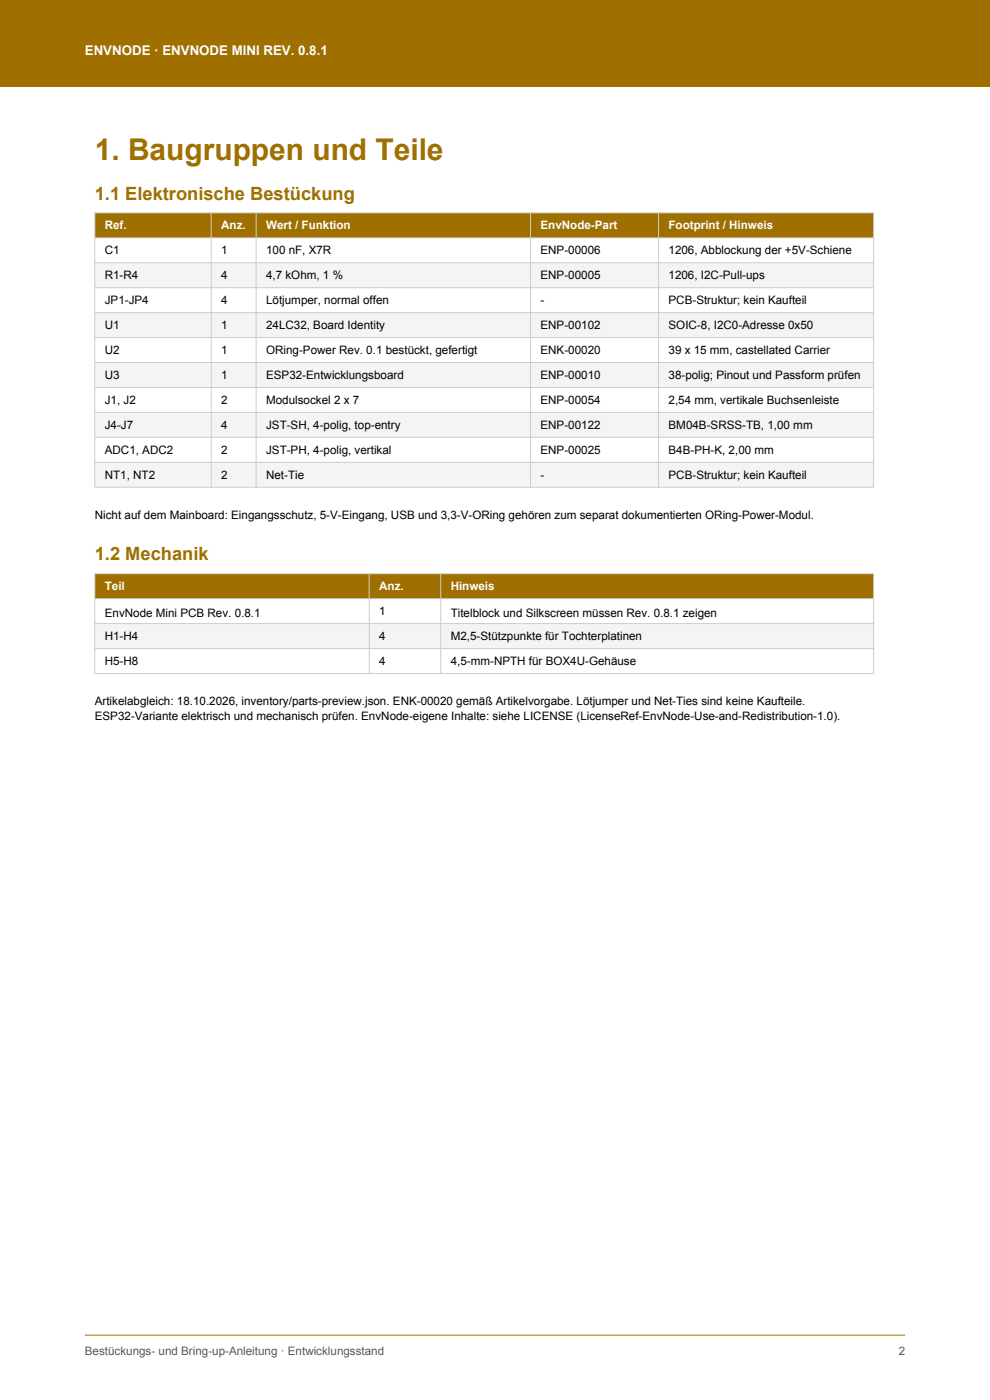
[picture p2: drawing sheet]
<svg xmlns="http://www.w3.org/2000/svg" width="210mm" height="297mm" viewBox="0 0 210 297" stroke-linecap="round" stroke-linejoin="round" font-family="sans-serif">
<defs><g id="words">
<text font-size="6.3" fill="#9f7000" x="20.1" y="33.9">1. Baugruppen und Teile</text>
<g font-size="3.9" fill="#9f7000">
<text x="20.1" y="42.3">1.1 Elektronische Bestückung</text>
<text x="20.1" y="118.9">1.2 Mechanik</text>
</g>
<text font-size="2.8" fill="#fff" x="18" y="11.7">ENVNODE · ENVNODE MINI REV. 0.8.1</text>
<g font-size="2.5" fill="#fff">
<text x="22.2" y="48.7">Ref.</text>
<text x="46.9" y="48.7">Anz.</text>
<text x="56.4" y="48.7">Wert / Funktion</text>
<text x="114.7" y="48.7">EnvNode-Part</text>
<text x="141.8" y="48.7">Footprint / Hinweis</text>
<text x="22.2" y="125.2">Teil</text>
<text x="80.4" y="125.2">Anz.</text>
<text x="95.6" y="125.2">Hinweis</text>
</g>
<g font-size="2.5">
<text x="22.2" y="54">C1</text>
<text x="46.9" y="54">1</text>
<text x="56.4" y="54">100 nF, X7R</text>
<text x="114.7" y="54">ENP-00006</text>
<text x="141.8" y="54">1206, Abblockung der +5V-Schiene</text>
<text x="22.2" y="59.3">R1-R4</text>
<text x="46.9" y="59.3">4</text>
<text x="56.4" y="59.3">4,7 kOhm, 1 %</text>
<text x="114.7" y="59.3">ENP-00005</text>
<text x="141.8" y="59.3">1206, I2C-Pull-ups</text>
<text x="22.2" y="64.6">JP1-JP4</text>
<text x="46.9" y="64.6">4</text>
<text x="56.4" y="64.6">Lötjumper, normal offen</text>
<text x="114.7" y="64.6">-</text>
<text x="141.8" y="64.6">PCB-Struktur; kein Kaufteil</text>
<text x="22.2" y="69.8">U1</text>
<text x="46.9" y="69.8">1</text>
<text x="56.4" y="69.8">24LC32, Board Identity</text>
<text x="114.7" y="69.8">ENP-00102</text>
<text x="141.8" y="69.8">SOIC-8, I2C0-Adresse 0x50</text>
<text x="22.2" y="75.1">U2</text>
<text x="46.9" y="75.1">1</text>
<text x="56.4" y="75.1">ORing-Power Rev. 0.1 bestückt, gefertigt</text>
<text x="114.7" y="75.1">ENK-00020</text>
<text x="141.8" y="75.1">39 x 15 mm, castellated Carrier</text>
<text x="22.2" y="80.4">U3</text>
<text x="46.9" y="80.4">1</text>
<text x="56.4" y="80.4">ESP32-Entwicklungsboard</text>
<text x="114.7" y="80.4">ENP-00010</text>
<text x="141.8" y="80.4">38-polig; Pinout und Passform prüfen</text>
<text x="22.2" y="85.7">J1, J2</text>
<text x="46.9" y="85.7">2</text>
<text x="56.4" y="85.7">Modulsockel 2 x 7</text>
<text x="114.7" y="85.7">ENP-00054</text>
<text x="141.8" y="85.7">2,54 mm, vertikale Buchsenleiste</text>
<text x="22.2" y="91">J4-J7</text>
<text x="46.9" y="91">4</text>
<text x="56.4" y="91">JST-SH, 4-polig, top-entry</text>
<text x="114.7" y="91">ENP-00122</text>
<text x="141.8" y="91">BM04B-SRSS-TB, 1,00 mm</text>
<text x="22.2" y="96.3">ADC1, ADC2</text>
<text x="22.2" y="101.6">NT1, NT2</text>
<text x="46.9" y="96.3">2</text>
<text x="46.9" y="101.6">2</text>
<text x="56.4" y="96.3">JST-PH, 4-polig, vertikal</text>
<text x="56.4" y="101.6">Net-Tie</text>
<text x="114.7" y="96.3">ENP-00025</text>
<text x="114.7" y="101.6">-</text>
<text x="141.8" y="96.3">B4B-PH-K, 2,00 mm</text>
<text x="141.8" y="101.6">PCB-Struktur; kein Kaufteil</text>
<text x="20.1" y="110.1">Nicht auf dem Mainboard: Eingangsschutz, 5-V-Eingang, USB und 3,3-V-ORing gehören zum separat dokumentierten ORing-Power-Modul.</text>
<text x="22.2" y="130.8">EnvNode Mini PCB Rev. 0.8.1</text>
<text x="80.4" y="130.5">1</text>
<text x="95.6" y="130.8">Titelblock und Silkscreen müssen Rev. 0.8.1 zeigen</text>
<text x="22.2" y="135.8">H1-H4</text>
<text x="80.4" y="135.8">4</text>
<text x="95.6" y="135.8">M2,5-Stützpunkte für Tochterplatinen</text>
<text x="22.2" y="141.1">H5-H8</text>
<text x="80.4" y="141.1">4</text>
<text x="95.6" y="141.1">4,5-mm-NPTH für BOX4U-Gehäuse</text>
<text x="20.1" y="149.6">Artikelabgleich: 18.10.2026, inventory/parts-preview.json. ENK-00020 gemäß Artikelvorgabe. Lötjumper und Net-Ties sind keine Kaufteile.</text>
<text x="20.1" y="152.8">ESP32-Variante elektrisch und mechanisch prüfen. EnvNode-eigene Inhalte: siehe LICENSE (LicenseRef-EnvNode-Use-and-Redistribution-1.0).</text>
</g>
<g font-size="2.5" fill="#595959">
<text x="18" y="287.5">Bestückungs- und Bring-up-Anleitung · Entwicklungsstand</text>
<text x="190.6" y="287.5">2</text>
</g>
</g></defs>
<g fill="#9f7000">
<path d="M0 0h210v18.3h-210z" fill-rule="evenodd"/>
<path d="M20.1 45.2h165.2v5.2h-165.2z" fill-rule="evenodd"/>
</g>
<path d="M20.1 50.4h165.2v5.3h-165.2z" fill-rule="evenodd" fill="#fff"/>
<path d="M20.1 55.7h165.2v5.3h-165.2z" fill-rule="evenodd" fill="#f4f4f4"/>
<path d="M20.1 61h165.2v5.3h-165.2z" fill-rule="evenodd" fill="#fff"/>
<path d="M20.1 66.3h165.2v5.3h-165.2z" fill-rule="evenodd" fill="#f4f4f4"/>
<path d="M20.1 71.6h165.2v5.3h-165.2z" fill-rule="evenodd" fill="#fff"/>
<path d="M20.1 76.9h165.2v5.3h-165.2z" fill-rule="evenodd" fill="#f4f4f4"/>
<path d="M20.1 82.2h165.2v5.3h-165.2z" fill-rule="evenodd" fill="#fff"/>
<path d="M20.1 87.5h165.2v5.3h-165.2z" fill-rule="evenodd" fill="#f4f4f4"/>
<path d="M20.1 92.8h165.2v5.3h-165.2z" fill-rule="evenodd" fill="#fff"/>
<path d="M20.1 98.1h165.2v5.3h-165.2z" fill-rule="evenodd" fill="#f4f4f4"/>
<g fill="none" stroke="#ccc" stroke-width=".21">
<path d="M20.1 45.2h165.2v58.2h-165.2zM20.1 50.4h165.2M20.1 55.7h165.2M44.8 45.2v58.2M54.3 45.2v58.2M112.5 45.2v58.2M139.7 45.2v58.2M20.1 61h165.2M20.1 66.3h165.2M20.1 71.6h165.2M20.1 76.9h165.2M20.1 82.2h165.2"/>
<path d="M20.1 87.5h165.2M20.1 92.8h165.2M20.1 98.1h165.2"/>
</g>
<path d="M20.1 121.7h165.2v5.3h-165.2z" fill-rule="evenodd" fill="#9f7000"/>
<path d="M20.1 127h165.2v5.3h-165.2z" fill-rule="evenodd" fill="#fff"/>
<path d="M20.1 132.3h165.2v5.3h-165.2z" fill-rule="evenodd" fill="#f4f4f4"/>
<path d="M20.1 137.6h165.2v5.3h-165.2z" fill-rule="evenodd" fill="#fff"/>
<path d="M20.1 121.7h165.2v21.2h-165.2zM20.1 127h165.2M20.1 132.3h165.2M20.1 137.6h165.2M78.3 121.7v21.2M93.5 121.7v21.2" fill="none" stroke="#ccc" stroke-width=".21"/>
<path d="M18 283.2h174" fill="none" stroke="#9f7000" stroke-width=".21"/>
<use href="#words"/>
</svg>
